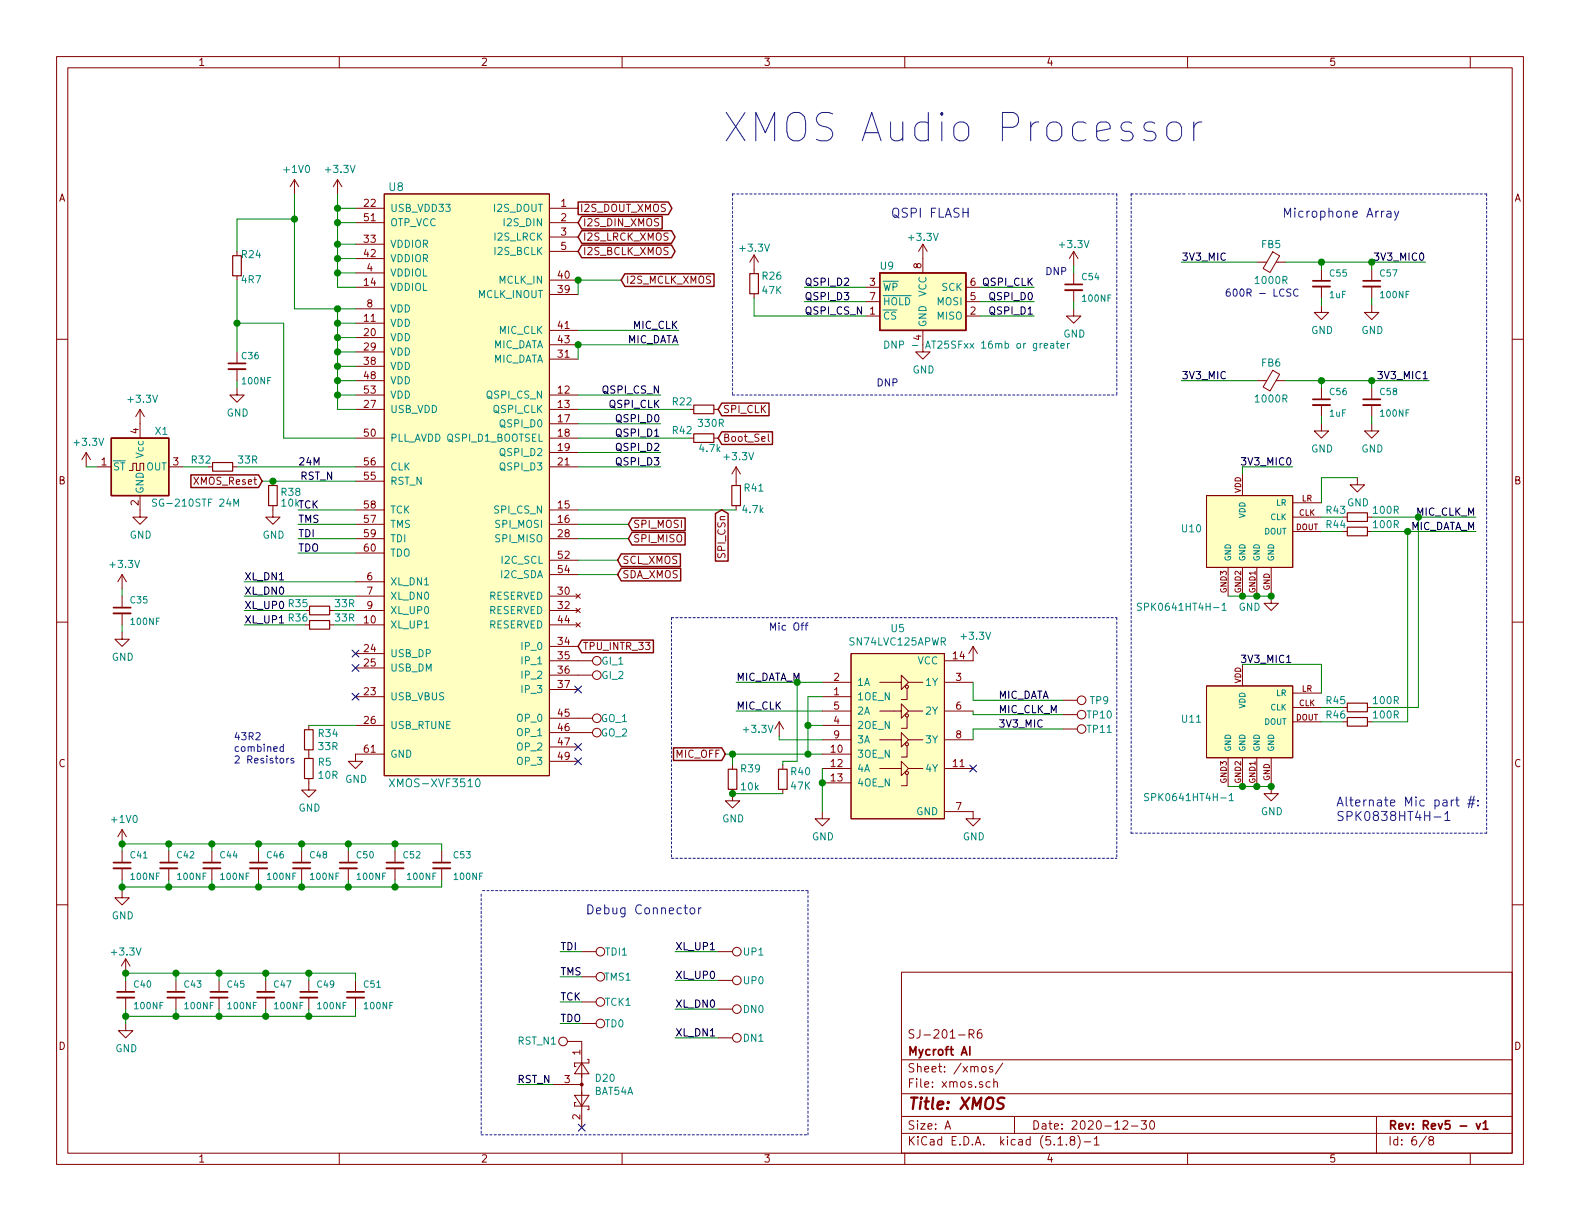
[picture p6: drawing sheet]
<svg xmlns="http://www.w3.org/2000/svg" width="279mm" height="216mm" viewBox="0 0 279 216" stroke-linecap="round" stroke-linejoin="round" font-family="sans-serif">
<defs><g id="words">
<text font-size="7" fill="#0000c2" x="127.6" y="25.1">XMOS Audio Processor</text>
<text font-size="2.8" fill="#840000" x="160.4" y="196.2">Title: XMOS</text>
<g font-size="2.2" fill="#0000c2">
<text x="157.5" y="38.5">QSPI FLASH</text>
<text x="226.7" y="38.5">Microphone Array</text>
<text x="236.2" y="142.6">Alternate Mic part #:</text>
<text x="236.2" y="145.2">SPK0838HT4H-1</text>
<text x="103.5" y="161.7">Debug Connector</text>
</g>
<g font-size="2.1" fill="#840000">
<text x="160.4" y="183.6">SJ-201-R6</text>
<text x="160.4" y="189.6">Sheet: /xmos/</text>
<text x="160.4" y="186.6">Mycroft AI</text>
<text x="160.4" y="192.3">File: xmos.sch</text>
<text x="160.4" y="202.5">KiCad E.D.A. kicad (5.1.8)-1</text>
<text x="160.4" y="199.7">Size: A</text>
<text x="182.4" y="199.7">Date: 2020-12-30</text>
<text x="245.4" y="199.7">Rev: Rev5 - v1</text>
<text x="245.4" y="202.5">Id: 6/8</text>
</g>
<g font-size="1.9" fill="#008484">
<text x="68.8" y="33.8">U8</text>
<text x="69.7" y="139.2">XMOS-XVF3510</text>
</g>
<g font-size="1.8" fill="#840000">
<text x="35" y="11.6">1</text>
<text x="85" y="11.6">2</text>
<text x="135" y="11.6">3</text>
<text x="185" y="11.6">4</text>
<text x="235" y="11.6">5</text>
<text x="10.4" y="35.6">A</text>
<text x="267.8" y="35.6">A</text>
<text x="64.4" y="36.6">22</text>
<text x="64.4" y="39.1">51</text>
<text x="99.2" y="36.6">1</text>
<text x="99.2" y="39.1">2</text>
<text x="99.2" y="41.7">3</text>
<text x="102.5" y="37.5">I2S_DOUT_XMOS</text>
<text x="103" y="40">I2S_DIN_XMOS</text>
<text x="64.4" y="42.9">33</text>
<text x="64.4" y="45.5">42</text>
<text x="99.2" y="44.2">5</text>
<text x="103" y="42.5">I2S_LRCK_XMOS</text>
<text x="103" y="45.1">I2S_BCLK_XMOS</text>
<text x="162.9" y="47.5" transform="rotate(-90 162.9 47.5)">8</text>
<text x="64.4" y="50.5">14</text>
<text x="64.9" y="48">4</text>
<text x="98.7" y="51.8">39</text>
<text x="98.7" y="49.3">40</text>
<text x="110.6" y="50.2">I2S_MCLK_XMOS</text>
<text x="153.8" y="50.5">3</text>
<text x="153.8" y="53.1">7</text>
<text x="171.6" y="53.1">5</text>
<text x="171.6" y="50.5">6</text>
<text x="64.4" y="56.9">11</text>
<text x="64.4" y="59.4">20</text>
<text x="64.9" y="54.4">8</text>
<text x="98.7" y="58.2">41</text>
<text x="153.8" y="55.6">1</text>
<text x="171.6" y="55.6">2</text>
<text x="64.4" y="62">29</text>
<text x="64.4" y="64.5">38</text>
<text x="98.7" y="63.2">31</text>
<text x="98.7" y="60.7">43</text>
<text x="162.9" y="60.2" transform="rotate(-90 162.9 60.2)">4</text>
<text x="64.4" y="67.1">48</text>
<text x="64.4" y="69.6">53</text>
<text x="98.7" y="69.6">12</text>
<text x="24.5" y="76.7" transform="rotate(-90 24.5 76.7)">4</text>
<text x="64.4" y="72.1">27</text>
<text x="64.4" y="77.2">50</text>
<text x="98.7" y="72.1">13</text>
<text x="98.7" y="74.7">17</text>
<text x="98.7" y="77.2">18</text>
<text x="127.8" y="73">SPI_CLK</text>
<text x="17.9" y="82.3">1</text>
<text x="30.6" y="82.3">3</text>
<text x="64.4" y="82.3">56</text>
<text x="98.7" y="79.8">19</text>
<text x="98.7" y="82.3">21</text>
<text x="127.8" y="78.1">Boot_Sel</text>
<text x="10.4" y="85.6">B</text>
<text x="24.5" y="89.4" transform="rotate(-90 24.5 89.4)">2</text>
<text x="34.6" y="85.7">XMOS_Reset</text>
<text x="64.4" y="84.8">55</text>
<text x="64.4" y="89.9">58</text>
<text x="98.7" y="89.9">15</text>
<text x="267.8" y="85.6">B</text>
<text x="64.4" y="92.5">57</text>
<text x="64.4" y="95">59</text>
<text x="98.7" y="92.5">16</text>
<text x="98.7" y="95">28</text>
<text x="111.9" y="95.9">SPI_MISO</text>
<text x="111.9" y="93.3">SPI_MOSI</text>
<text x="64.4" y="97.5">60</text>
<text x="98.7" y="98.8">52</text>
<text x="98.7" y="101.3">54</text>
<text x="110" y="99.7">SCL_XMOS</text>
<text x="128.3" y="98.5" transform="rotate(-90 128.3 98.5)">SPI_CSn</text>
<text x="64.9" y="102.6">6</text>
<text x="64.9" y="105.2">7</text>
<text x="64.9" y="107.7">9</text>
<text x="98.7" y="105.2">30</text>
<text x="98.7" y="107.7">32</text>
<text x="110" y="102.2">SDA_XMOS</text>
<text x="64.4" y="110.2">10</text>
<text x="98.7" y="110.2">44</text>
<text x="64.4" y="115.3">24</text>
<text x="64.4" y="117.9">25</text>
<text x="98.7" y="114">34</text>
<text x="98.7" y="116.6">35</text>
<text x="98.7" y="119.1">36</text>
<text x="103" y="114.9">TPU_INTR_33</text>
<text x="168.6" y="116.6">14</text>
<text x="64.4" y="122.9">23</text>
<text x="98.7" y="121.7">37</text>
<text x="147.5" y="122.9">1</text>
<text x="147.5" y="120.4">2</text>
<text x="147.5" y="125.5">5</text>
<text x="169.1" y="120.4">3</text>
<text x="169.1" y="125.5">6</text>
<text x="64.4" y="128">26</text>
<text x="98.7" y="126.7">45</text>
<text x="98.7" y="129.3">46</text>
<text x="98.7" y="131.8">47</text>
<text x="147.5" y="128">4</text>
<text x="147.5" y="130.6">9</text>
<text x="169.1" y="130.6">8</text>
<text x="10.4" y="135.6">C</text>
<text x="64.4" y="133.1">61</text>
<text x="98.7" y="134.4">49</text>
<text x="119.6" y="134">MIC_OFF</text>
<text x="147" y="133.1">10</text>
<text x="147" y="135.6">12</text>
<text x="168.6" y="135.6">11</text>
<text x="267.8" y="135.6">C</text>
<text x="147" y="138.2">13</text>
<text x="169.1" y="143.3">7</text>
<text x="10.4" y="185.6">D</text>
<text x="267.8" y="185.6">D</text>
<text x="99.8" y="191.5">3</text>
<text x="102.6" y="186.5" transform="rotate(-90 102.6 186.5)">1</text>
<text x="102.6" y="198" transform="rotate(-90 102.6 198)">2</text>
<text x="35" y="205.5">1</text>
<text x="85" y="205.5">2</text>
<text x="135" y="205.5">3</text>
<text x="185" y="205.5">4</text>
<text x="235" y="205.5">5</text>
</g>
<g font-size="1.8" fill="#008484">
<text x="50.4" y="30.6">+1V0</text>
<text x="57.7" y="30.6">+3.3V</text>
<text x="69" y="37.5">USB_VDD33</text>
<text x="69" y="40">OTP_VCC</text>
<text x="87.5" y="37.5">I2S_DOUT</text>
<text x="89.5" y="40">I2S_DIN</text>
<text x="42.8" y="45.6">R24</text>
<text x="69" y="43.8">VDDIOR</text>
<text x="69" y="46.4">VDDIOR</text>
<text x="87.6" y="42.5">I2S_LRCK</text>
<text x="87.6" y="45.1">I2S_BCLK</text>
<text x="131" y="44.5">+3.3V</text>
<text x="155.7" y="47.7">U9</text>
<text x="160.9" y="42.6">+3.3V</text>
<text x="187.5" y="43.9">+3.3V</text>
<text x="223.1" y="43.9">FB5</text>
<text x="42.8" y="50.1">4R7</text>
<text x="69" y="51.4">VDDIOL</text>
<text x="69" y="48.9">VDDIOL</text>
<text x="84.6" y="52.7">MCLK_INOUT</text>
<text x="88.3" y="50.2">MCLK_IN</text>
<text x="134.9" y="49.5">R26</text>
<text x="134.9" y="52">47K</text>
<text x="156.1" y="51.4">WP</text>
<text x="156.1" y="54">HOLD</text>
<text x="163.8" y="52.5" transform="rotate(-90 163.8 52.5)">VCC</text>
<text x="165.8" y="54">MOSI</text>
<text x="166.6" y="51.4">SCK</text>
<text x="222.2" y="50.2">1000R</text>
<text x="69" y="57.8">VDD</text>
<text x="69" y="55.2">VDD</text>
<text x="88.3" y="59.1">MIC_CLK</text>
<text x="156.1" y="56.5">CS</text>
<text x="163.8" y="57.9" transform="rotate(-90 163.8 57.9)">GND</text>
<text x="165.8" y="56.5">MISO</text>
<text x="188" y="59.7">GND</text>
<text x="231.9" y="59.1">GND</text>
<text x="240.7" y="59.1">GND</text>
<text x="69" y="60.3">VDD</text>
<text x="69" y="62.9">VDD</text>
<text x="69" y="65.4">VDD</text>
<text x="87" y="64.1">MIC_DATA</text>
<text x="87" y="61.6">MIC_DATA</text>
<text x="158.9" y="61.6">DNP - AT25SFxx 16mb or greater</text>
<text x="223.1" y="64.8">FB6</text>
<text x="22.8" y="71.2">+3.3V</text>
<text x="69" y="67.9">VDD</text>
<text x="69" y="70.5">VDD</text>
<text x="86.2" y="70.5">QSPI_CS_N</text>
<text x="119" y="71.7">R22</text>
<text x="161.4" y="66">GND</text>
<text x="222.2" y="71.2">1000R</text>
<text x="27.5" y="76.9">X1</text>
<text x="40.1" y="73.7">GND</text>
<text x="69" y="73">USB_VDD</text>
<text x="87.3" y="73">QSPI_CLK</text>
<text x="88.7" y="75.6">QSPI_D0</text>
<text x="119" y="76.8">R42</text>
<text x="123.6" y="75.5">330R</text>
<text x="13.3" y="78.8">+3.3V</text>
<text x="19.9" y="83.2">ST</text>
<text x="25.4" y="80.9" transform="rotate(-90 25.4 80.9)">Vcc</text>
<text x="25.9" y="83.2">OUT</text>
<text x="33.9" y="82">R32</text>
<text x="42.2" y="82">33R</text>
<text x="69" y="78.1">PLL_AVDD QSPI_D1_BOOTSEL</text>
<text x="69" y="83.2">CLK</text>
<text x="88.7" y="80.6">QSPI_D2</text>
<text x="88.7" y="83.2">QSPI_D3</text>
<text x="123.8" y="79.9">4.7k</text>
<text x="128.2" y="81.4">+3.3V</text>
<text x="231.9" y="80">GND</text>
<text x="240.7" y="80">GND</text>
<text x="25.4" y="87.4" transform="rotate(-90 25.4 87.4)">GND</text>
<text x="27.9" y="89.6">SG-210STF 24M</text>
<text x="49.8" y="87.7">R38</text>
<text x="69" y="85.7">RST_N</text>
<text x="131.7" y="86.9">R41</text>
<text x="238.2" y="89.5">GND</text>
<text x="22.9" y="95.2">GND</text>
<text x="46.4" y="95.2">GND</text>
<text x="69" y="93.3">TMS</text>
<text x="69" y="90.8">TCK</text>
<text x="69" y="95.9">TDI</text>
<text x="87.6" y="90.8">SPI_CS_N</text>
<text x="87.8" y="93.3">SPI_MOSI</text>
<text x="87.8" y="95.9">SPI_MISO</text>
<text x="131.4" y="90.7">4.7k</text>
<text x="209.1" y="94.1">U10</text>
<text x="234.6" y="90.9">R43</text>
<text x="234.6" y="93.4">R44</text>
<text x="243" y="90.9">100R</text>
<text x="243" y="93.4">100R</text>
<text x="19.6" y="100.4">+3.3V</text>
<text x="69" y="98.4">TDO</text>
<text x="88.9" y="99.7">I2C_SCL</text>
<text x="59.3" y="107.4">33R</text>
<text x="69" y="103.5">XL_DN1</text>
<text x="69" y="106">XL_DN0</text>
<text x="86.4" y="106">RESERVED</text>
<text x="88.7" y="102.2">I2C_SDA</text>
<text x="59.3" y="109.9">33R</text>
<text x="69" y="111.1">XL_UP1</text>
<text x="69" y="108.6">XL_UP0</text>
<text x="86.4" y="108.6">RESERVED</text>
<text x="86.4" y="111.1">RESERVED</text>
<text x="157.6" y="111.8">U5</text>
<text x="170.1" y="113.1">+3.3V</text>
<text x="202.1" y="108">SPK0641HT4H-1</text>
<text x="219" y="108">GND</text>
<text x="19.8" y="116.8">GND</text>
<text x="69" y="116.2">USB_DP</text>
<text x="69" y="118.7">USB_DM</text>
<text x="92.5" y="114.9">IP_0</text>
<text x="92.5" y="117.5">IP_1</text>
<text x="106.5" y="117.5">GI_1</text>
<text x="150.4" y="114.1">SN74LVC125APWR</text>
<text x="162.3" y="117.5">VCC</text>
<text x="69" y="123.8">USB_VBUS</text>
<text x="92.5" y="120">IP_2</text>
<text x="92.5" y="122.6">IP_3</text>
<text x="106.5" y="120.1">GI_2</text>
<text x="151.5" y="123.8">1OE_N</text>
<text x="151.5" y="121.3">1A</text>
<text x="163.8" y="121.3">1Y</text>
<text x="192.8" y="124.5">TP9</text>
<text x="234.6" y="124.5">R45</text>
<text x="243" y="124.5">100R</text>
<text x="56.4" y="130.3">R34</text>
<text x="69" y="128.9">USB_RTUNE</text>
<text x="91.6" y="127.6">OP_0</text>
<text x="91.6" y="130.2">OP_1</text>
<text x="106.3" y="130.2">GO_2</text>
<text x="106.3" y="127.7">GO_1</text>
<text x="131.6" y="129.6">+3.3V</text>
<text x="151.5" y="128.9">2OE_N</text>
<text x="151.5" y="126.4">2A</text>
<text x="151.5" y="131.4">3A</text>
<text x="163.8" y="126.4">2Y</text>
<text x="163.8" y="131.4">3Y</text>
<text x="192.3" y="129.6">TP11</text>
<text x="192.3" y="127.1">TP10</text>
<text x="209.1" y="127.8">U11</text>
<text x="234.6" y="127.1">R46</text>
<text x="243" y="127.1">100R</text>
<text x="56.3" y="135.4">R5</text>
<text x="56.4" y="137.7">10R</text>
<text x="56.4" y="132.6">33R</text>
<text x="69" y="134">GND</text>
<text x="91.6" y="132.7">OP_2</text>
<text x="91.6" y="135.3">OP_3</text>
<text x="131.1" y="136.6">R39</text>
<text x="140" y="137.1">R40</text>
<text x="151.5" y="134">3OE_N</text>
<text x="151.5" y="136.5">4A</text>
<text x="163.8" y="136.5">4Y</text>
<text x="52.8" y="143.5">GND</text>
<text x="61" y="138.4">GND</text>
<text x="131.1" y="139.8">10k</text>
<text x="140" y="139.6">47K</text>
<text x="151.5" y="139.1">4OE_N</text>
<text x="203.4" y="141.7">SPK0641HT4H-1</text>
<text x="19.9" y="145.5">+1V0</text>
<text x="127.7" y="145.4">GND</text>
<text x="143.6" y="148.6">GND</text>
<text x="162.1" y="144.1">GND</text>
<text x="170.3" y="148.6">GND</text>
<text x="223" y="144.1">GND</text>
<text x="19.8" y="162.6">GND</text>
<text x="19.9" y="169">+3.3V</text>
<text x="106.9" y="173.4">TMS1</text>
<text x="107.1" y="169">TDI1</text>
<text x="131.6" y="169">UP1</text>
<text x="107" y="177.9">TCK1</text>
<text x="131.5" y="179.1">DN0</text>
<text x="131.6" y="174">UP0</text>
<text x="91.6" y="184.7">RST_N1</text>
<text x="107" y="181.7">TD0</text>
<text x="131.5" y="184.2">DN1</text>
<text x="20.4" y="186.1">GND</text>
<text x="105.4" y="191.3">D20</text>
<text x="105.2" y="193.6">BAT54A</text>
</g>
<g font-size="1.8">
<text x="208.9" y="46.1">3V3_MIC</text>
<text x="243.6" y="46.1">3V3_MIC0</text>
<text x="142.2" y="50.5">QSPI_D2</text>
<text x="142.2" y="53.1">QSPI_D3</text>
<text x="173.9" y="50.5">QSPI_CLK</text>
<text x="175.3" y="53.1">QSPI_D0</text>
<text x="112" y="58.2">MIC_CLK</text>
<text x="142.2" y="55.6">QSPI_CS_N</text>
<text x="175.3" y="55.6">QSPI_D1</text>
<text x="110.7" y="60.7">MIC_DATA</text>
<text x="106.7" y="69.6">QSPI_CS_N</text>
<text x="208.9" y="67.1">3V3_MIC</text>
<text x="244.2" y="67.1">3V3_MIC1</text>
<text x="107.8" y="72.1">QSPI_CLK</text>
<text x="109.2" y="74.7">QSPI_D0</text>
<text x="109.2" y="77.2">QSPI_D1</text>
<text x="52.7" y="82.3">24M</text>
<text x="109.2" y="79.8">QSPI_D2</text>
<text x="109.2" y="82.3">QSPI_D3</text>
<text x="220.1" y="82.3">3V3_MIC0</text>
<text x="49.9" y="89.6">10kTCK</text>
<text x="53.1" y="84.8">RST_N</text>
<text x="52.7" y="92.5">TMS</text>
<text x="52.7" y="95">TDI</text>
<text x="249.1" y="93.7">MIC_DATA_M</text>
<text x="52.7" y="97.5">TDO</text>
<text x="43.2" y="107.7">XL_UP0 R35</text>
<text x="43.2" y="105.2">XL_DN0</text>
<text x="43.2" y="102.6">XL_DN1</text>
<text x="43.2" y="110.2">XL_UP1 R36</text>
<text x="220.1" y="117.2">3V3_MIC1</text>
<text x="130.2" y="125.5">MIC_CLK</text>
<text x="176.5" y="123.6">MIC_DATA</text>
<text x="176.5" y="128.7">3V3_MIC</text>
<text x="176.5" y="126.1">MIC_CLK_M</text>
<text x="99.1" y="168">TDI</text>
<text x="99.1" y="172.5">TMS</text>
<text x="119.4" y="168">XL_UP1</text>
<text x="119.4" y="173.1">XL_UP0</text>
<text x="99.1" y="176.9">TCK</text>
<text x="119.4" y="178.2">XL_DN0</text>
<text x="99.1" y="180.7">TDO</text>
<text x="119.4" y="183.3">XL_DN1</text>
<text x="91.4" y="191.5">RST_N</text>
</g>
<g font-size="1.8" fill="#0000c2">
<text x="184.8" y="48.6">DNP</text>
<text x="216.5" y="52.5">600R - LCSC</text>
<text x="154.9" y="68.3">DNP</text>
<text x="135.9" y="111.5">Mic Off</text>
<text x="41.3" y="130.9">43R2</text>
<text x="41.3" y="132.9">combined</text>
<text x="41.3" y="135">2 Resistors</text>
</g>
<g font-size="1.8" fill="#008400">
<text x="250.5" y="91.2">MIC_CLK_M</text>
<text x="130.2" y="120.4">MIC_DATA_M</text>
</g>
<g font-size="1.6" fill="#008484">
<text x="191.4" y="49.5">C54</text>
<text x="191.5" y="53.3">100NF</text>
<text x="235.2" y="52.7">1uF</text>
<text x="235.2" y="48.9">C55</text>
<text x="244.1" y="48.9">C57</text>
<text x="244.2" y="52.7">100NF</text>
<text x="42.8" y="63.5">C36</text>
<text x="43" y="67.9">100NF</text>
<text x="235.2" y="69.8">C56</text>
<text x="244.1" y="69.8">C58</text>
<text x="235.2" y="73.7">1uF</text>
<text x="244.2" y="73.7">100NF</text>
<text x="23.1" y="106.7">C35</text>
<text x="23.3" y="110.5">100NF</text>
<text x="23.1" y="151.8">C41</text>
<text x="23.3" y="155.6">100NF</text>
<text x="31.4" y="151.8">C42</text>
<text x="31.5" y="155.6">100NF</text>
<text x="39" y="151.8">C44</text>
<text x="39.1" y="155.6">100NF</text>
<text x="47.3" y="151.8">C46</text>
<text x="47.4" y="155.6">100NF</text>
<text x="54.9" y="151.8">C48</text>
<text x="55" y="155.6">100NF</text>
<text x="63.1" y="151.8">C50</text>
<text x="63.3" y="155.6">100NF</text>
<text x="71.4" y="151.8">C52</text>
<text x="72.2" y="155.6">100NF</text>
<text x="80.3" y="151.8">C53</text>
<text x="80.4" y="155.6">100NF</text>
<text x="23.8" y="174.6">C40</text>
<text x="23.9" y="178.4">100NF</text>
<text x="32.7" y="174.6">C43</text>
<text x="32.8" y="178.4">100NF</text>
<text x="40.3" y="174.6">C45</text>
<text x="40.4" y="178.4">100NF</text>
<text x="48.5" y="174.6">C47</text>
<text x="48.7" y="178.4">100NF</text>
<text x="56.2" y="174.6">C49</text>
<text x="56.3" y="178.4">100NF</text>
<text x="64.4" y="174.6">C51</text>
<text x="64.5" y="178.4">100NF</text>
</g>
<g font-size="1.4" fill="#840000">
<text x="219.5" y="87.2" transform="rotate(-90 219.5 87.2)">VDD</text>
<text x="230.2" y="88.6">LR</text>
<text x="229.1" y="93.7">DOUT</text>
<text x="229.7" y="91.2">CLK</text>
<text x="216.9" y="104.8" transform="rotate(-90 216.9 104.8)">GND3</text>
<text x="219.5" y="104.8" transform="rotate(-90 219.5 104.8)">GND2</text>
<text x="222" y="104.8" transform="rotate(-90 222 104.8)">GND1</text>
<text x="224.5" y="104.4" transform="rotate(-90 224.5 104.4)">GND</text>
<text x="219.5" y="120.9" transform="rotate(-90 219.5 120.9)">VDD</text>
<text x="229.7" y="124.8">CLK</text>
<text x="230.2" y="122.3">LR</text>
<text x="229.1" y="127.4">DOUT</text>
<text x="216.9" y="138.5" transform="rotate(-90 216.9 138.5)">GND3</text>
<text x="219.5" y="138.5" transform="rotate(-90 219.5 138.5)">GND2</text>
<text x="222" y="138.5" transform="rotate(-90 222 138.5)">GND1</text>
<text x="224.5" y="138.1" transform="rotate(-90 224.5 138.1)">GND</text>
</g>
<g font-size="1.4" fill="#008484">
<text x="225.7" y="89.4">LR</text>
<text x="220.2" y="91.6" transform="rotate(-90 220.2 91.6)">VDD</text>
<text x="223.6" y="94.5">DOUT</text>
<text x="224.7" y="91.9">CLK</text>
<text x="217.7" y="99.3" transform="rotate(-90 217.7 99.3)">GND</text>
<text x="220.2" y="99.3" transform="rotate(-90 220.2 99.3)">GND</text>
<text x="222.8" y="99.3" transform="rotate(-90 222.8 99.3)">GND</text>
<text x="225.3" y="99.3" transform="rotate(-90 225.3 99.3)">GND</text>
<text x="220.2" y="125.3" transform="rotate(-90 220.2 125.3)">VDD</text>
<text x="224.7" y="125.6">CLK</text>
<text x="225.7" y="123.1">LR</text>
<text x="223.6" y="128.1">DOUT</text>
<text x="217.7" y="133" transform="rotate(-90 217.7 133)">GND</text>
<text x="220.2" y="133" transform="rotate(-90 220.2 133)">GND</text>
<text x="222.8" y="133" transform="rotate(-90 222.8 133)">GND</text>
<text x="225.3" y="133" transform="rotate(-90 225.3 133)">GND</text>
</g>
</g></defs>
<g fill="none" stroke="#840000" stroke-width=".18">
<path d="M10 10h259.4v195.9h-259.4zM12 12h255.4v191.9h-255.4zM60 10v2M110 10v2M160 10v2M210 10v2M260 10v2M52.1 31.8l-.8 1.2M52.1 31.8v2.5M52.1 31.8l.7 1.2M59.7 31.8l-.8 1.2M59.7 31.8v2.5"/>
<path d="M59.7 31.8l.8 1.2M62.9 36.8h5M62.9 39.4h5M67.9 34.3h29.3v102.9h-29.3zM97.2 36.8h5M97.2 39.4h5M10 60h2M41.9 44.5v.7M41.9 48.8v.7M62.9 57.2h5M62.9 50.8h5M62.9 59.7h5"/>
<path d="M62.9 43.2h5M62.9 48.3h5M62.9 45.7h5M62.9 54.6h5M97.2 41.9h5M97.2 52.1h5M97.2 49.5h5M97.2 58.4h5M97.2 44.5h5M133.3 45.1l-.7 1.3M133.3 45.1v3.3M133.3 51.9v.8"/>
<path d="M133.3 45.1l.8 1.3M153 50.8h2.6M153 55.9h2.6M153 53.3h2.6M163.2 58.4v3.8h1.3l-1.3 1.3-1.3-1.3h1.3M163.2 43.2l-.8 1.3M163.2 43.2v5.1M163.2 43.2l.8 1.3M170.8 50.8h2.6M170.8 55.9h2.6M170.8 53.3h2.6M189.9 54.6v1.3h1.2l-1.2 1.3-1.3-1.3h1.3"/>
<path d="M189.9 44.5l-.8 1.2M189.9 44.5v2.5M189.9 48.3v2M189.9 51.3v2M189.9 44.5l.7 1.2M222.2 46.4h1.8M225.1 44.5l1.2 .7-1.7 3-1.2-.7zM225.7 46.4h1.6M233.7 54v1.2h1.2l-1.2 1.3-1.3-1.3h1.3M233.7 47.6v2.1M233.7 50.7v2M242.6 54v1.2h1.2l-1.2 1.3-1.3-1.3h1.3"/>
<path d="M242.6 47.6v2.1M242.6 50.7v2M267.4 60h2M24.8 72.4l-.8 1.3M24.8 72.4v5.1M24.8 72.4l.7 1.3M41.9 68.6v1.3h1.3l-1.3 1.2-1.3-1.2h1.3M41.9 62.2v2.1M41.9 65.3v2M62.9 67.3h5M62.9 72.4h5M62.9 77.5h5"/>
<path d="M62.9 69.9h5M62.9 62.2h5M62.9 64.8h5M97.2 72.4h5M97.2 77.5h5M97.2 69.9h5M97.2 74.9h5M97.2 63.5h5M97.2 61h5M121.9 72.4h.8M121.9 77.5h.8M126.2 72.4h.8"/>
<path d="M126.2 77.5h.8M135.9 76.8v1.1l.2 .2M222.2 67.3h1.8M225.1 65.5l1.2 .7-1.7 2.9-1.2-.7zM225.7 67.3h1.6M233.7 74.9v1.3h1.2l-1.2 1.3-1.3-1.3h1.3M233.7 68.6v2M233.7 71.6v2.1M242.6 74.9v1.3h1.2l-1.2 1.3-1.3-1.3h1.3M242.6 68.6v2M242.6 71.6v2.1M15.2 80l-.7 1.3"/>
<path d="M15.2 80v2.6M15.2 80l.8 1.3M17.1 82.6h2.6M22.9 83.2h.6v-1.3h.6v1.3h.7v-1.3h.6v1.3M24.8 87.6v3.8h1.2l-1.2 1.3-1.3-1.3h1.3M29.8 82.6h2.6M41.1 82.6h.8M48.3 89.4v2h1.2l-1.2 1.3-1.3-1.3h1.3M48.3 85.1v.8M62.9 90.2h5M62.9 92.7h5M62.9 82.6h5"/>
<path d="M62.9 95.3h5M62.9 85.1h5M62.9 97.8h5M97.2 90.2h5M97.2 92.7h5M97.2 80h5M97.2 82.6h5M97.2 95.3h5M97.2 99.1h5M130.2 82.6v3.3M130.2 89.4v.8M130.2 82.6l-.8 1.2"/>
<path d="M130.2 82.6l.7 1.2M213.4 87.6h15.2v12.7h-15.2zM219.7 83.8v3.8M228.6 91.4h5.1M228.6 94h5.1M228.6 88.9h5.1M240 84.5v1.2h1.3l-1.3 1.3-1.2-1.3h1.2M241.8 91.4h.8M241.8 94h.8M10 110h2M21.6 111.8v1.2h1.3l-1.3 1.3-1.3-1.3h1.3M21.6 101.6v2.5"/>
<path d="M21.6 105.4v2M21.6 108.5v2M21.6 101.6l-.8 1.3M21.6 101.6l.8 1.3M58.3 110.5h.8M58.3 108h.8M62.9 110.5h5M62.9 115.6h5M62.9 118.1h5M62.9 105.4h5M62.9 108h5M62.9 102.9h5"/>
<path d="M97.2 116.8h7.6M97.2 110.5h5M97.2 105.4h5M97.2 108h5M97.2 114.3h5M97.2 119.4h7.6M97.2 101.6h5M101.9 105l.7 .8M101.9 107.6l.7 .7M101.9 110.1l.7 .8M102.6 105l-.7 .8M102.6 107.6l-.7 .7"/>
<path d="M102.6 110.1l-.7 .8M150.5 115.6h16.5v29.2h-16.5zM172.1 114.3v2.5h-5.1M172.1 114.3l-.8 1.3M172.1 114.3l.7 1.3M217.2 100.3v5.1M219.7 100.3v5.1M219.7 117.5v3.8M222.2 100.3v5.1M224.8 100.3v6.4h1.3l-1.3 1.3-1.3-1.3h1.3M267.4 110h2M54.6 137.7v2h1.3l-1.3 1.3-1.3-1.3h1.3"/>
<path d="M54.6 128.3v.7M54.6 132.6v1.5M62.9 123.2h5M62.9 128.3h5M67.9 133.4h-5v1.2h1.2l-1.2 1.3-1.3-1.3h1.3M97.2 121.9h5M97.2 127h7.6M97.2 129.5h7.6M97.2 132.1h5M97.2 134.6h5M129.5 139.6v2h1.3l-1.3 1.3-1.2-1.3h1.2M129.5 135.3v.7"/>
<path d="M137.8 127.6l-.8 1.3M137.8 127.6v2.6M137.8 127.6l.8 1.3M138.4 135.3v.7M138.4 139.6v.7M145.4 120.7h5.1M145.4 135.9h5.1M145.4 130.8h5.1M145.4 125.7h5.1M145.4 123.2h5.1M145.4 133.4h5.1M145.4 138.4h5.1"/>
<path d="M145.4 128.3h5.1M155.6 120.7h3.8v-1.3l1.3 1.3-1.3 1.2v-1.2M155.6 135.9h3.8v-1.3l1.3 1.3-1.3 1.3v-1.3M155.6 130.8h3.8v-1.3l1.3 1.3-1.3 1.3v-1.3M155.6 125.7h3.8v-1.2l1.3 1.2-1.3 1.3v-1.3M160.4 121.7v2h-1M160.4 136.9v2h-1M160.4 131.8v2.1h-1M160.4 126.7v2.1h-1M160.7 120.7h2.5M160.7 135.9h2.5M160.7 130.8h2.5"/>
<path d="M160.7 125.7h2.5M167 120.7h5.1M167 135.9h5.1M167 130.8h5.1M167 125.7h5.1M188 128.9h2.5M188 123.8h2.5M188 126.4h2.5M213.4 121.3h15.2v12.7h-15.2zM217.2 134v5.1M219.7 134v5.1M222.2 134v5.1"/>
<path d="M224.8 134v6.3h1.3l-1.3 1.3-1.3-1.3h1.3M228.6 125.1h5.1M228.6 127.6h5.1M228.6 122.6h5.1M241.8 125.1h.8M241.8 127.6h.8M10 160h2M21.6 157.5v1.3h1.3l-1.3 1.2-1.3-1.2h1.3M21.6 146.7l-.8 1.3M21.6 146.7v2.5M21.6 150.5v2M21.6 153.5v2.1"/>
<path d="M21.6 146.7l.8 1.3M29.8 150.5v2M29.8 153.5v2.1M37.5 150.5v2M37.5 153.5v2.1M45.7 150.5v2M45.7 153.5v2.1M53.3 150.5v2M53.3 153.5v2.1M61.6 150.5v2M61.6 153.5v2.1M69.8 150.5v2"/>
<path d="M69.8 153.5v2.1M78.1 150.5v2M78.1 153.5v2.1M145.4 143.5v1.3h1.3l-1.3 1.3-1.3-1.3h1.3M167 143.5h5.1v1.3h1.3l-1.3 1.3-1.3-1.3h1.3M267.4 160h2M22.2 169.5l-.7 1.3M22.2 169.5v2.6M22.2 173.4v2M22.2 176.4v2M22.2 169.5l.8 1.3M31.1 173.4v2"/>
<path d="M31.1 176.4v2M38.7 173.4v2M38.7 176.4v2M47 173.4v2M47 176.4v2M54.6 173.4v2M54.6 176.4v2M62.9 173.4v2M62.9 176.4v2M102.9 168.3h2.5M102.9 177.2h2.5M102.9 172.7h2.5"/>
<path d="M127 168.3h2.5M127 173.4h2.5M127 178.4h2.5M159.4 171.9h108v32h-108zM22.2 181v1.2h1.3l-1.3 1.3-1.2-1.3h1.2M97.8 191.8h5.1M100.3 184.2h2.6v15.2M101.6 193.7h2.5l-1.2 1.9zM101.9 194.9h-.3v.7h2.5v.6h-.2M102.9 188l1.2 1.9h-2.5zM102.9 181h2.5M103.9 187.3h.2v.7h-2.5v.6h.3"/>
<path d="M127 183.5h2.5M159.4 197.4h108M159.4 193.4h108M159.4 187.4h108M167.1 199.7l.5-1.5 .5 1.5M167.2 199.2h.8M171.4 182.9l.7-.1 .1-.2v-.4l-.2-.1h-.6v1.5M171.7 182.9l.5 .7M173.5 182.1a.59 .59 0 0 0-.7 .6l.1 .7 .2 .2 .5-.2 .1-.5-.2-.2h-.4l-.3 .2M173.7 188.7l.2-.1 .4 .1v.7l-.2 .2-.4-.2zM175.1 191.3h-.4l-.3 .2v.6l.3 .2 .4-.1M175.5 188.6h-.3l-.2 .2v.2l.5 .1v.4h-.5"/>
<path d="M175.7 191.4l.2-.1h.4l.1 1M175.7 190.8v1.5M177.3 188l-1.3 1.9M179.4 197.4v3M198.6 198.3l.2-.1h.4l.2 .4-.9 1.1h.9M200.1 199.1h1.1M201.8 198.2h.9l-.5 .6 .5 .1v.6l-.3 .2-.6-.2M203.5 198.2h.2a.8 .8 0 0 1 .5 .7 .8 .8 0 0 1-.5 .8 1 1 0 0 1-.2-1.5zM243.4 197.4v6.5M60 203.9v2M110 203.9v2M159.4 200.4h108"/>
<path d="M160 203.9v2M187.1 202.5h.8M188.6 202.3v.2M189.5 201.6l-.3-.3 .2-.3a.48 .48 0 0 1 .6 .1l-.1 .4a.52 .52 0 0 0-.6 .2 .52 .52 0 0 0 .1 .7l.4 .1 .2-.2 .1-.4-.3-.3M190.6 200.8a1.71 1.71 0 0 1 0 2.2M191.7 201.9h1.2M193.5 201.4l.4-.4v1.5M193.5 202.5h.9M210 203.9v2M252.2 200.9l-1.2 1.9M253 201.6l-.3-.1v-.3l.3-.2h.2l.3 .2-.1 .3-.6 .2a.48 .48 0 0 0-.1 .6l.3 .2 .4-.2a.48 .48 0 0 0-.2-.7M260 203.9v2"/>
<circle cx="105.5" cy="116.8" r=".76"/>
<circle cx="105.5" cy="119.4" r=".76"/>
<circle cx="105.5" cy="127" r=".76"/>
<circle cx="105.5" cy="129.5" r=".76"/>
<circle cx="160.4" cy="136.7" r=".28"/>
<circle cx="160.4" cy="131.6" r=".28"/>
<circle cx="160.4" cy="121.4" r=".28"/>
<circle cx="160.4" cy="126.5" r=".28"/>
<circle cx="191.3" cy="126.4" r=".76"/>
<circle cx="191.3" cy="123.8" r=".76"/>
<circle cx="191.3" cy="128.9" r=".76"/>
<circle cx="106.2" cy="177.2" r=".76"/>
<circle cx="106.2" cy="168.3" r=".76"/>
<circle cx="106.2" cy="172.7" r=".76"/>
<circle cx="130.3" cy="178.4" r=".76"/>
<circle cx="130.3" cy="173.4" r=".76"/>
<circle cx="130.3" cy="168.3" r=".76"/>
<circle cx="99.6" cy="184.1" r=".76"/>
<circle cx="106.2" cy="181" r=".76"/>
<circle cx="130.3" cy="183.5" r=".76"/>
</g>
<g fill="none" stroke="#840000" stroke-width=".3">
<path d="M188.3 50.3h3.1M232.2 49.7h3M241 49.7h3.1M40.4 64.3h3M232.2 70.6h3M241 70.6h3.1M20.1 107.4h3M20.1 152.5h3M28.3 152.5h3.1M35.9 152.5h3.1M44.2 152.5h3M51.8 152.5h3.1"/>
<path d="M60.1 152.5h3M68.3 152.5h3.1M76.6 152.5h3M20.7 175.4h3M29.6 175.4h3M37.2 175.4h3.1M45.5 175.4h3M53.1 175.4h3M61.3 175.4h3.1M171.5 185.1v1.5M261.1 198.7l.3 1 .4-1M262.3 198.6l.4-.4v1.5"/>
<path d="M262.3 199.7h.8"/>
</g>
<path d="M177.6 194.2l-.7-.1-.3 .2a.46 .46 0 0 0 .2 .7 .65 .65 0 0 1 .7 .5l-.2 .4a.87 .87 0 0 1-1 .1" fill="none" stroke="#840000" stroke-width=".41"/>
<g fill="none" stroke="#840000" stroke-width=".2">
<path d="M41.1 45.2h1.6v3.6h-1.6zM132.6 48.4h1.5v3.5h-1.5zM122.7 71.6h3.5v1.6h-3.5zM122.7 76.7h3.5v1.5h-3.5zM37.6 81.8h3.5v1.5h-3.5zM47.5 85.9h1.5v3.5h-1.5zM129.4 85.9h1.5v3.5h-1.5zM238.3 90.7h3.5v1.5h-3.5zM238.3 93.2h3.5v1.5h-3.5zM54.7 107.2h3.6v1.5h-3.6zM54.7 109.7h3.6v1.6h-3.6zM53.8 134.1h1.6v3.6h-1.6z"/>
<path d="M53.8 129h1.6v3.6h-1.6zM128.8 136h1.5v3.6h-1.5zM137.7 136h1.5v3.6h-1.5zM238.3 124.3h3.5v1.6h-3.5zM238.3 126.9h3.5v1.5h-3.5z"/>
</g>
<g fill="#ffffc2" stroke="#ffffc2" stroke-width=".18">
<path d="M150.5 115.6h16.5v29.2h-16.5z"/>
<path d="M213.4 87.6h15.2v12.7h-15.2z"/>
<path d="M67.9 34.3h29.3v102.9h-29.3z"/>
<path d="M213.4 121.3h15.2v12.7h-15.2z"/>
<path d="M19.7 77.5h10.1v10.1h-10.1z"/>
<path d="M155.6 48.3h15.2v10.1h-15.2z"/>
</g>
<g fill="none" stroke="#008484" stroke-width=".18">
<path d="M156.5 60.3a.64 .64 0 0 1 .7 .6 .64 .64 0 0 1-.7 .7zM158.5 60.3v1.3l-.8-1.3v1.3M185.8 60.8h.5v.8M186.3 61l-.4 .1-.1 .2v.2h.5M186.8 60.7h.4M186.9 60.3v1.1l.3 .2M187.6 61.1l.6-.1v-.2l-.4-.1-.2 .2 .1 .6h.5M188.8 60.7v.9M189.1 60.7l-.2 .1-.1 .2M27.7 88.3l-.5-.1-.3 .3 .2 .3 .5 .2v.4l-.2 .1h-.5M41.4 89.5v-1.3l.4 1 .4-1v1.3M201.9 106.7h-.5l-.2 .1v.3l.5 .3 .2 .3-.3 .2h-.5"/>
<path d="M216.1 107l.4-.3v1.2M216.1 107.9h.7M68.9 137.7l.9 1.4M69.8 137.7l-.9 1.4M84.3 137.8l.1-.1a.79 .79 0 0 1 .5 .7 .79 .79 0 0 1-.3 .7 .75 .75 0 0 1-.6-.6 .75 .75 0 0 1 .3-.7zM203.1 140.4l-.5-.1-.2 .1v.4l.6 .2 .1 .4-.2 .2-.5-.1M217.4 140.7l.4-.4v1.3M217.4 141.6h.7"/>
</g>
<g fill="none" stroke="#840000" stroke-width=".33">
<path d="M188.3 51.3h3.1M232.2 50.7h3M241 50.7h3.1M40.4 65.3h3M232.2 71.6h3M241 71.6h3.1M20.1 108.5h3M20.1 153.5h3M28.3 153.5h3.1M35.9 153.5h3.1M44.2 153.5h3M51.8 153.5h3.1"/>
<path d="M60.1 153.5h3M68.3 153.5h3.1M76.6 153.5h3M20.7 176.4h3M29.6 176.4h3M37.2 176.4h3.1M45.5 176.4h3M53.1 176.4h3M61.3 176.4h3.1"/>
</g>
<circle cx="102.9" cy="191.8" r=".25" fill="#840000" stroke="#840000" stroke-width=".18"/>
<g fill="none" stroke="#840000" stroke-width=".25">
<path d="M102.2 35.7h16l.6 1.1-.6 1.1h-16zM102.9 38.3h14.2v2.2h-14.2l-.7-1.1zM102.9 40.8h15.8l.7 1.1-.7 1.1h-15.8l-.7-1.1zM102.9 43.3h15.8l.7 1.2-.7 1.1h-15.8l-.7-1.1zM110.5 48.4h15.8v2.2h-15.8l-.6-1.1zM155.6 48.3h15.2v10.1h-15.2zM19.7 77.5h10.1v10.1h-10.1zM127.6 76.4h9v2.2h-9l-.6-1.1zM127.6 71.3h8.4v2.2h-8.4l-.6-1.1zM33.8 84h11.9l.7 1.1-.7 1.1h-11.9zM109.9 97.9h10.4v2.3h-10.4l-.7-1.1zM111.8 94.1h9.4v2.3h-9.4l-.7-1.1z"/>
<path d="M111.8 91.6h9.4v2.2h-9.4l-.7-1.1zM126.5 90.8l1.1-.6 1.2 .6v8.4h-2.3zM102.9 113.2h12.6v2.2h-12.6l-.7-1.1zM109.9 100.5h10.5v2.2h-10.5l-.7-1.1zM119.1 132.2h8.5l.7 1.2-.7 1.1h-8.5z"/>
</g>
<g fill="none" stroke="#0000c2" stroke-width=".18" stroke-dasharray=".4 .4">
<path d="M129.5 34.3v35.6M129.5 34.3h68M197.5 34.3v35.6M200 34.3v113M209.5 34.3h-9.5M262.9 34.3h-52.7M262.9 34.3v113M129.5 69.9h68M118.7 109.2v42.6M118.7 109.2h78.8M197.5 109.2v42.6M85.1 158.1v42.6"/>
<path d="M118.7 151.8h78.8M142.9 157.5h-57.8M200 147.3h62.9M85.1 200.7h57.8M142.9 200.7v-43.2"/>
</g>
<g fill="none" stroke="#008400" stroke-width=".18">
<path d="M52.1 38.7h-10.2v5.8M52.1 34.3v20.3h10.8M59.7 34.3v16.5h3.2M59.7 36.8h3.2M59.7 39.4h3.2M41.9 57.2h8.3v20.3h12.7M41.9 49.5v12.7M59.7 54.6v17.8h3.2M59.7 57.2h3.2M59.7 48.3h3.2M59.7 59.7h3.2M59.7 43.2h3.2"/>
<path d="M59.7 45.7h3.2M102.2 58.4h17.8M109.9 49.5h-7.7v2.6M133.3 52.7v3.2h19.7M142.2 50.8h10.8M142.2 53.3h10.8M173.4 50.8h9.5M173.4 53.3h9.5M173.4 55.9h9.5M189.9 47v1.3M189.9 53.3v1.3M208.9 46.4h13.3"/>
<path d="M227.3 46.4h24.8M233.7 46.4v1.2M233.7 52.7v1.3M242.6 46.4v1.2M242.6 52.7v1.3M41.9 67.3v1.3M59.7 67.3h3.2M59.7 69.9h3.2M59.7 64.8h3.2M59.7 62.2h3.2M102.2 77.5h19.7M102.2 72.4h19.7"/>
<path d="M102.2 74.9h14.6M102.2 69.9h14.6M120 61h-17.8v2.5M208.9 67.3h13.3M227.3 67.3h25.4M233.7 67.3v1.3M233.7 73.7v1.2M242.6 67.3v1.3M242.6 73.7v1.2M15.2 82.6h1.9M32.4 82.6h4.4M41.9 82.6h21"/>
<path d="M46.4 85.1h16.5M52.7 92.7h10.2M52.7 95.3h10.2M52.7 90.2h10.2M52.7 97.8h10.2M102.2 82.6h14.6M102.2 80h14.6M102.2 99.1h7M102.2 92.7h8.9M102.2 95.3h8.9M102.2 90.2h28M228.6 82.6h-8.9v1.2"/>
<path d="M233.7 91.4h3.8M233.7 94h3.8M240 84.5h-6.3v4.4M242.6 91.4h18.4M242.6 94h18.4M248.9 94v33.6h-6.3M250.8 91.4v33.7h-8.2M21.6 104.1v1.3M21.6 110.5v1.3M43.2 110.5h10.8M43.2 108h10.8M43.2 105.4h19.7"/>
<path d="M43.2 102.9h19.7M59.1 110.5h3.8M59.1 108h3.8M102.2 101.6h7M217.2 105.4h7.6M219.7 117.5h14v5.1M54.6 128.3h8.3M128.3 133.4h17.1M129.5 133.4v1.9M130.2 125.7h15.2M130.2 120.7h15.2M137.8 130.2v.6h7.6"/>
<path d="M141 120.7v13.9h-2.6v.7M142.9 128.3h2.5M145.4 135.9v7.6M145.4 123.2h-2.5v10.2M172.1 120.7v3.1h15.9M172.1 125.7v.7h15.9M188 128.9h-15.9v1.9M217.2 139.1h7.6M233.7 127.6h3.8M233.7 125.1h3.8M21.6 150.5v-1.3h56.5v1.3M21.6 155.6v1.9"/>
<path d="M29.8 149.2v1.3M29.8 155.6v1.2M37.5 149.2v1.3M37.5 155.6v1.2M45.7 149.2v1.3M45.7 155.6v1.2M53.3 149.2v1.3M53.3 155.6v1.2M61.6 149.2v1.3M61.6 155.6v1.2M69.8 149.2v1.3M69.8 155.6v1.2"/>
<path d="M78.1 155.6v1.2h-56.5M129.5 140.3h8.9M22.2 173.4v-1.3h40.7v1.3M22.2 178.4v2.6M31.1 172.1v1.3M31.1 178.4v1.3M38.7 172.1v1.3M38.7 178.4v1.3M47 172.1v1.3M47 178.4v1.3M54.6 172.1v1.3M54.6 178.4v1.3"/>
<path d="M62.9 178.4v1.3h-40.7M99.1 168.3h3.8M99.1 177.2h3.8M99.1 172.7h3.8M119.4 168.3h7.6M119.4 173.4h7.6M119.4 178.4h7.6M91.4 191.8h6.4M99.1 181h3.8M119.4 183.5h7.6"/>
</g>
<g fill="none" stroke="#0000c2" stroke-width=".18">
<path d="M204.2 21.8l-.5-.2h-.7l-.5 .2-.2 .5 .2 .7 .5 .2h.7l.5 .3 .2 .5-.2 .7-.5 .2h-1l-.4-.2M206.8 21.8a1.36 1.36 0 0 1 2.1 .7v1.5a1.36 1.36 0 0 1-1.3 .9 1.36 1.36 0 0 1-1.3-.9v-1.5zM211.1 21.6v3.3M212.5 21.6a1.27 1.27 0 0 0-1.4 .9M245.3 37.4h.6l.1 1M246 37.7l-.6 .1a.31 .31 0 0 0-.2 .3 .31 .31 0 0 0 .2 .3l.6-.1M246.6 37.3l.4 1.1M247.3 37.3l-.5 1.5-.2 .1M228.3 51.2l-.5-.1-.3 .3 .2 .3 .5 .2v.3l-.2 .2-.5-.1M229.5 51.2a.6 .6 0 0 0-.8 .5 .6 .6 0 0 0 .6 .7l.2-.2M142.4 110.6h.5M142.9 110.1l-.4 .2v1.1"/>
<path d="M50.1 132.1l-.4-.1-.2 .3 .1 .5h.5M50.1 131.6v1.3M50.7 134.1v.8M51.1 134.1h-.3l-.1 .2M51.9 134.1h-.3l-.2 .2 .1 .1 .4 .2v.3h-.5M253.6 144.5h1.2M255.5 143.9l.5-.4v1.6M255.5 145.1h.9M257.1 141.5h-.3l-.2 .3M257.4 141.5h.6M257.6 140.9v1.4l.1 .1 .3 .1M259.5 142.1h1.2"/>
<path d="M259.7 141.5h1.1M260.1 140.8l-.4 2M260.7 140.8l-.5 2M261.4 142.4v.1M261.4 141.5v.2M122.1 160.7l.2-.2 .5 .2 .1 .6-.2 .2-.4 .1-.2-.2zM123.5 160.5v1.1M124 160.5l-.3 .1-.2 .2"/>
</g>
<g fill="#008400" stroke="#008400" stroke-width=".25">
<circle cx="59.7" cy="48.3" r=".51"/>
<circle cx="69.9" cy="149.2" r=".51"/>
<circle cx="41.9" cy="57.2" r=".51"/>
<circle cx="222.3" cy="139.1" r=".51"/>
<circle cx="224.8" cy="139.1" r=".51"/>
<circle cx="219.7" cy="139.1" r=".51"/>
<circle cx="222.3" cy="105.4" r=".51"/>
<circle cx="219.7" cy="105.4" r=".51"/>
<circle cx="248.9" cy="94" r=".51"/>
<circle cx="48.3" cy="85.1" r=".51"/>
<circle cx="59.7" cy="43.2" r=".51"/>
<circle cx="59.7" cy="45.7" r=".51"/>
<circle cx="102.2" cy="61" r=".51"/>
<circle cx="102.2" cy="49.5" r=".51"/>
<circle cx="52.1" cy="38.7" r=".51"/>
<circle cx="59.7" cy="69.9" r=".51"/>
<circle cx="59.7" cy="67.3" r=".51"/>
<circle cx="59.7" cy="64.8" r=".51"/>
<circle cx="59.7" cy="62.2" r=".51"/>
<circle cx="59.7" cy="59.7" r=".51"/>
<circle cx="59.7" cy="57.2" r=".51"/>
<circle cx="59.7" cy="54.6" r=".51"/>
<circle cx="59.7" cy="36.8" r=".51"/>
<circle cx="59.7" cy="39.4" r=".51"/>
<circle cx="242.6" cy="46.4" r=".51"/>
<circle cx="54.6" cy="172.1" r=".51"/>
<circle cx="69.9" cy="156.8" r=".51"/>
<circle cx="61.6" cy="156.8" r=".51"/>
<circle cx="53.3" cy="156.8" r=".51"/>
<circle cx="45.7" cy="156.8" r=".51"/>
<circle cx="37.5" cy="156.8" r=".51"/>
<circle cx="233.7" cy="46.4" r=".51"/>
<circle cx="29.8" cy="156.8" r=".51"/>
<circle cx="21.6" cy="156.8" r=".51"/>
<circle cx="21.6" cy="149.2" r=".51"/>
<circle cx="29.8" cy="149.2" r=".51"/>
<circle cx="37.5" cy="149.2" r=".51"/>
<circle cx="45.7" cy="149.2" r=".51"/>
<circle cx="53.3" cy="149.2" r=".51"/>
<circle cx="242.6" cy="67.3" r=".51"/>
<circle cx="61.6" cy="149.2" r=".51"/>
<circle cx="233.7" cy="67.3" r=".51"/>
<circle cx="47" cy="179.7" r=".51"/>
<circle cx="142.9" cy="133.4" r=".51"/>
<circle cx="129.5" cy="140.3" r=".51"/>
<circle cx="129.5" cy="133.4" r=".51"/>
<circle cx="142.9" cy="128.3" r=".51"/>
<circle cx="224.8" cy="105.4" r=".51"/>
<circle cx="145.4" cy="138.4" r=".51"/>
<circle cx="54.6" cy="179.7" r=".51"/>
<circle cx="38.7" cy="179.7" r=".51"/>
<circle cx="31.1" cy="179.7" r=".51"/>
<circle cx="22.2" cy="179.7" r=".51"/>
<circle cx="22.2" cy="172.1" r=".51"/>
<circle cx="31.1" cy="172.1" r=".51"/>
<circle cx="38.7" cy="172.1" r=".51"/>
<circle cx="47" cy="172.1" r=".51"/>
</g>
<g fill="none" stroke="#000084" stroke-width=".18">
<path d="M62.3 117.5l1.2 1.2M62.3 115l1.2 1.2M63.5 117.5l-1.2 1.2M63.5 115l-1.2 1.2M62.3 122.6l1.2 1.2M63.5 122.6l-1.2 1.2M101.6 131.5l1.2 1.2M101.6 121.3l1.2 1.2M101.6 134l1.2 1.2M102.8 131.5l-1.2 1.2M102.8 121.3l-1.2 1.2M102.8 134l-1.2 1.2"/>
<path d="M171.5 135.3l1.2 1.2M172.7 135.3l-1.2 1.2M102.3 198.8l1.2 1.2M103.5 198.8l-1.2 1.2"/>
</g>
<use href="#words"/>
</svg>
